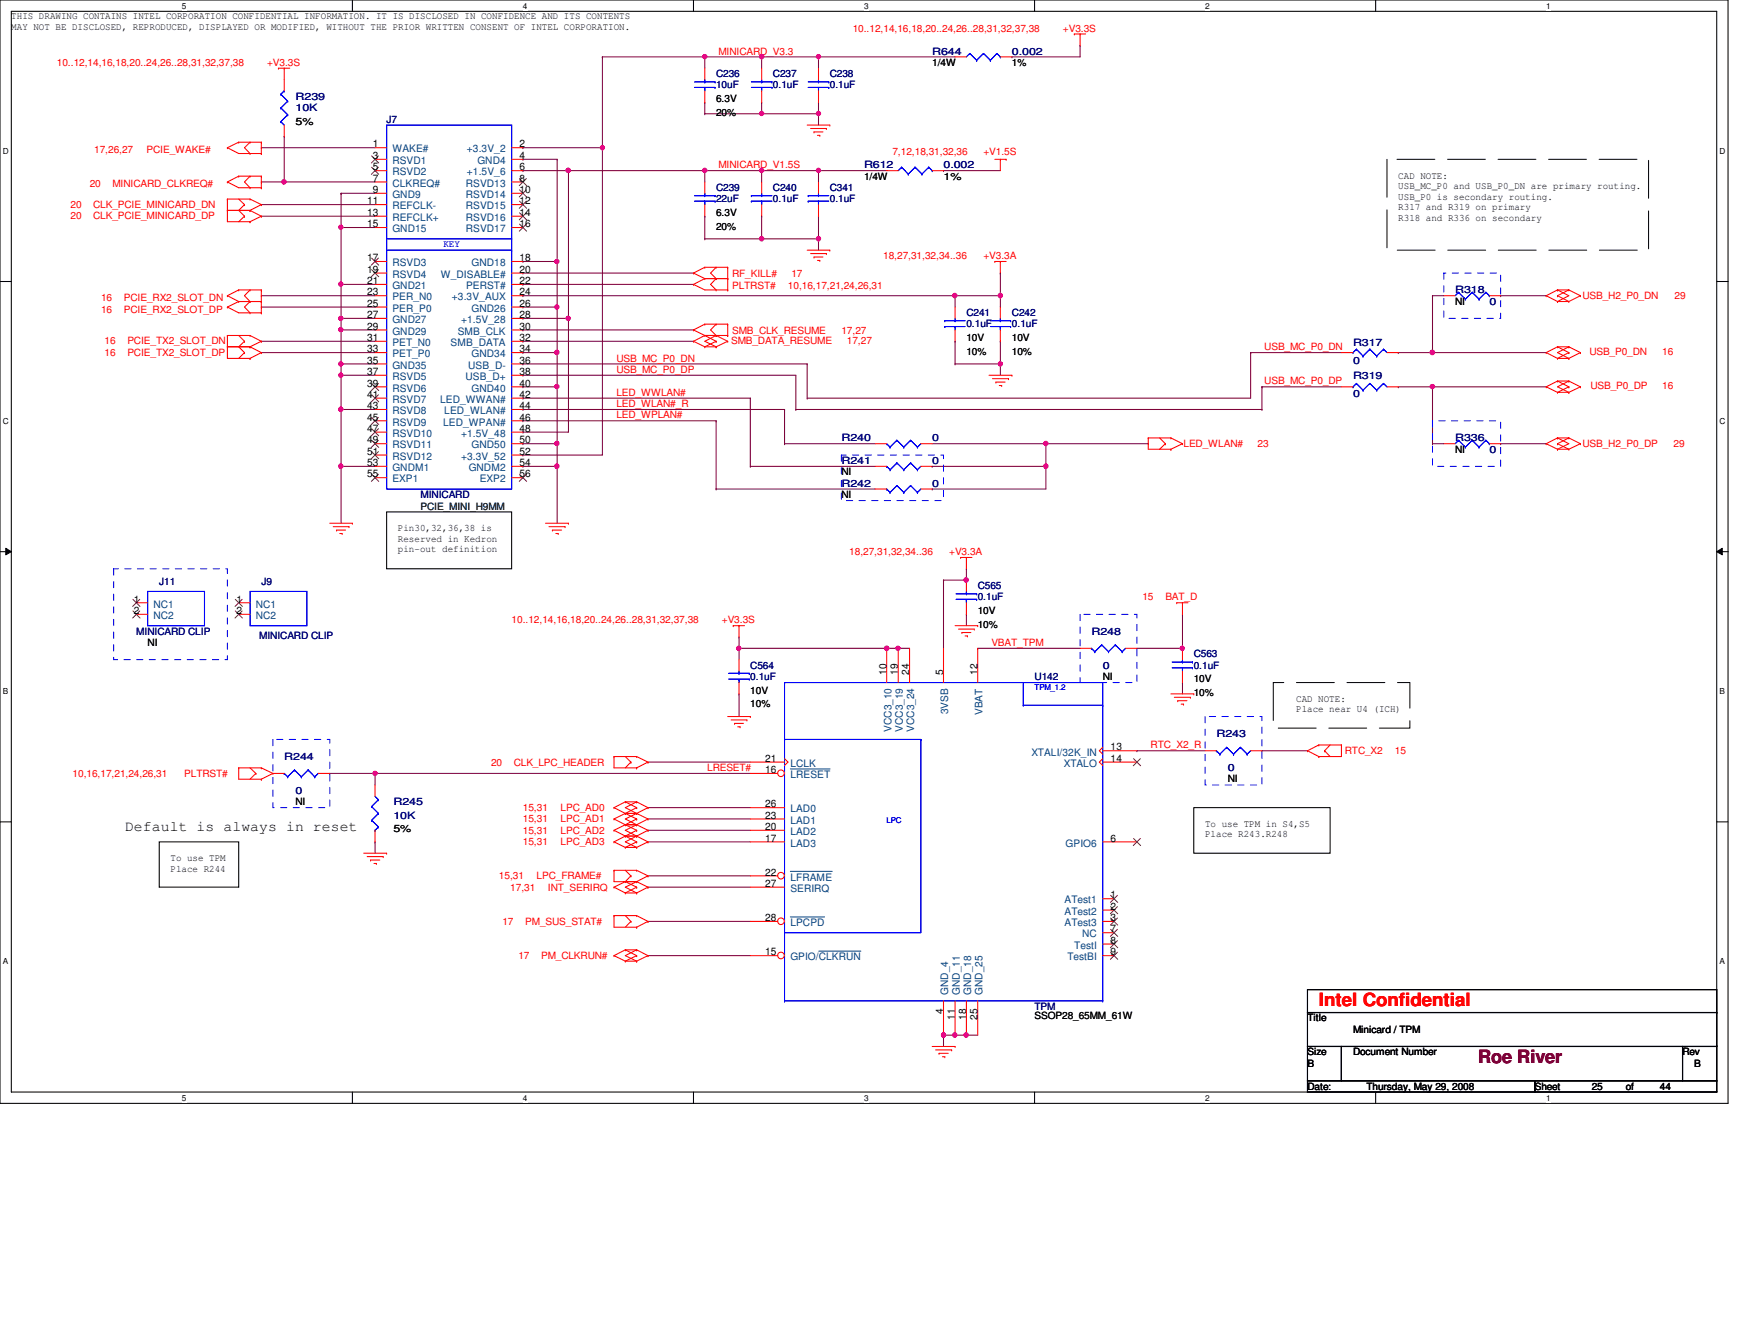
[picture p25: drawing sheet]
<svg xmlns="http://www.w3.org/2000/svg" width="279mm" height="216mm" viewBox="0 0 279 216" stroke-linecap="round" stroke-linejoin="round" font-family="sans-serif">
<defs><g id="words">
<text font-size="2.9" fill="#f00" x="212.1" y="161.8">Intel Confidential</text>
<text font-size="2.9" fill="#7f0000" x="237.7" y="170.9">Roe River</text>
<text font-size="2.4" x="20.1" y="133.6">Default is always in reset</text>
<g font-size="1.7">
<text x="60" y="23.7">1</text>
<text x="83.6" y="23.7">2</text>
<text x="60" y="25.6">3</text>
<text x="60" y="27.4">5</text>
<text x="60" y="29.2">7</text>
<text x="83.6" y="29.2">8</text>
<text x="83.6" y="27.4">6</text>
<text x="83.6" y="25.6">4</text>
<text x="59.1" y="32.9">11</text>
<text x="59.1" y="34.7">13</text>
<text x="60" y="31">9</text>
<text x="83.6" y="34.7">14</text>
<text x="83.6" y="32.9">12</text>
<text x="83.6" y="31">10</text>
<text x="59.1" y="36.5">15</text>
<text x="59.1" y="42">17</text>
<text x="83.6" y="36.5">16</text>
<text x="83.6" y="42">18</text>
<text x="59.1" y="43.9">19</text>
<text x="59.1" y="45.7">21</text>
<text x="59.1" y="47.5">23</text>
<text x="83.6" y="43.9">20</text>
<text x="83.6" y="45.7">22</text>
<text x="83.6" y="47.5">24</text>
<text x="59.1" y="49.3">25</text>
<text x="59.1" y="51.1">27</text>
<text x="59.1" y="53">29</text>
<text x="83.6" y="49.3">26</text>
<text x="83.6" y="51.1">28</text>
<text x="83.6" y="53">30</text>
<text x="59.1" y="54.8">31</text>
<text x="59.1" y="56.6">33</text>
<text x="59.1" y="58.5">35</text>
<text x="83.6" y="54.8">32</text>
<text x="83.6" y="56.6">34</text>
<text x="83.6" y="58.5">36</text>
<text x="59.1" y="60.3">37</text>
<text x="59.1" y="62.1">39</text>
<text x="59.1" y="64">41</text>
<text x="59.1" y="65.8">43</text>
<text x="83.6" y="60.3">38</text>
<text x="83.6" y="62.1">40</text>
<text x="83.6" y="64">42</text>
<text x="83.6" y="65.8">44</text>
<text x="59.1" y="67.6">45</text>
<text x="59.1" y="69.4">47</text>
<text x="59.1" y="71.3">49</text>
<text x="83.6" y="67.6">46</text>
<text x="83.6" y="69.4">48</text>
<text x="83.6" y="71.3">50</text>
<text x="59.1" y="73.1">51</text>
<text x="59.1" y="74.9">53</text>
<text x="59.1" y="76.8">55</text>
<text x="83.6" y="73.1">52</text>
<text x="83.6" y="74.9">54</text>
<text x="83.6" y="76.8">56</text>
<text x="21.5" y="96.9">1</text>
<text x="21.5" y="98.7">2</text>
<text x="38" y="96.9">1</text>
<text x="38" y="98.7">2</text>
<text x="142.6" y="108.5" transform="rotate(-90 142.6 108.5)">10</text>
<text x="144.4" y="108.5" transform="rotate(-90 144.4 108.5)">19</text>
<text x="146.3" y="108.5" transform="rotate(-90 146.3 108.5)">24</text>
<text x="151.7" y="108.5" transform="rotate(-90 151.7 108.5)">5</text>
<text x="157.2" y="108.5" transform="rotate(-90 157.2 108.5)">12</text>
<text x="123.1" y="122.5">21</text>
<text x="123.1" y="124.3">16</text>
<text x="178.6" y="120.6">13</text>
<text x="178.6" y="122.5">14</text>
<text x="123.1" y="131.6">23</text>
<text x="123.1" y="129.8">26</text>
<text x="123.1" y="135.3">17</text>
<text x="123.1" y="133.4">20</text>
<text x="178.6" y="135.3">6</text>
<text x="123.1" y="140.8">22</text>
<text x="123.1" y="142.6">27</text>
<text x="123.1" y="148.1">28</text>
<text x="178.6" y="144.4">1</text>
<text x="178.6" y="146.3">2</text>
<text x="178.6" y="149.9">7</text>
<text x="178.6" y="148.1">3</text>
<text x="123.1" y="153.6">15</text>
<text x="178.6" y="151.7">8</text>
<text x="178.6" y="153.6">9</text>
<text x="151.7" y="163.1" transform="rotate(-90 151.7 163.1)">4</text>
<text x="153.6" y="164" transform="rotate(-90 153.6 164)">11</text>
<text x="155.4" y="164" transform="rotate(-90 155.4 164)">18</text>
<text x="157.2" y="164" transform="rotate(-90 157.2 164)">25</text>
</g>
<g font-size="1.7" fill="#003f7f">
<text x="63.1" y="24.5">WAKE#</text>
<text x="63.1" y="26.4">RSVD1</text>
<text x="63.1" y="28.2">RSVD2</text>
<text x="75.1" y="28.2">+1.5V_6</text>
<text x="75.1" y="24.5">+3.3V_2</text>
<text x="76.8" y="26.4">GND4</text>
<text x="63.1" y="30">CLKREQ#</text>
<text x="63.1" y="31.8">GND9</text>
<text x="63.1" y="33.7">REFCLK-</text>
<text x="63.1" y="35.5">REFCLK+</text>
<text x="74.9" y="35.5">RSVD16</text>
<text x="74.9" y="33.7">RSVD15</text>
<text x="74.9" y="31.8">RSVD14</text>
<text x="74.9" y="30">RSVD13</text>
<text x="63.1" y="37.3">GND15</text>
<text x="74.9" y="37.3">RSVD17</text>
<text x="63.1" y="42.8">RSVD3</text>
<text x="63.1" y="44.7">RSVD4</text>
<text x="63.1" y="46.5">GND21</text>
<text x="70.9" y="44.7">W_DISABLE#</text>
<text x="75" y="46.5">PERST#</text>
<text x="75.9" y="42.8">GND18</text>
<text x="63.1" y="48.3">PER_N0</text>
<text x="63.1" y="50.1">PER_P0</text>
<text x="63.1" y="51.9">GND27</text>
<text x="63.1" y="53.8">GND29</text>
<text x="72.7" y="48.3">+3.3V_AUX</text>
<text x="73.6" y="53.8">SMB_CLK</text>
<text x="74.2" y="51.9">+1.5V_28</text>
<text x="75.9" y="50.1">GND26</text>
<text x="63.1" y="55.6">PET_N0</text>
<text x="63.1" y="57.4">PET_P0</text>
<text x="63.1" y="59.3">GND35</text>
<text x="72.5" y="55.6">SMB_DATA</text>
<text x="75.3" y="59.3">USB_D-</text>
<text x="75.9" y="57.4">GND34</text>
<text x="63.1" y="61.1">RSVD5</text>
<text x="63.1" y="62.9">RSVD6</text>
<text x="63.1" y="64.8">RSVD7</text>
<text x="70.8" y="64.8">LED_WWAN#</text>
<text x="74.9" y="61.1">USB_D+</text>
<text x="75.9" y="62.9">GND40</text>
<text x="63.1" y="66.6">RSVD8</text>
<text x="63.1" y="68.4">RSVD9</text>
<text x="63.1" y="70.2">RSVD10</text>
<text x="71.3" y="68.4">LED_WPAN#</text>
<text x="71.5" y="66.6">LED_WLAN#</text>
<text x="74.2" y="70.2">+1.5V_48</text>
<text x="63.1" y="72.1">RSVD11</text>
<text x="63.1" y="73.9">RSVD12</text>
<text x="63.1" y="75.7">GNDM1</text>
<text x="63.1" y="77.6">EXP1</text>
<text x="74.2" y="73.9">+3.3V_52</text>
<text x="75.4" y="75.7">GNDM2</text>
<text x="75.9" y="72.1">GND50</text>
<text x="77.2" y="77.6">EXP2</text>
<text x="24.7" y="97.7">NC1</text>
<text x="24.7" y="99.5">NC2</text>
<text x="41.1" y="97.7">NC1</text>
<text x="41.1" y="99.5">NC2</text>
<text x="143.4" y="117.7" transform="rotate(-90 143.4 117.7)">VCC3_10</text>
<text x="145.2" y="117.7" transform="rotate(-90 145.2 117.7)">VCC3_19</text>
<text x="147.1" y="117.7" transform="rotate(-90 147.1 117.7)">VCC3_24</text>
<text x="152.5" y="114.9" transform="rotate(-90 152.5 114.9)">3VSB</text>
<text x="158" y="115" transform="rotate(-90 158 115)">VBAT</text>
<text x="127.1" y="123.3">LCLK</text>
<text x="127.1" y="125.1">LRESET</text>
<text x="165.9" y="121.5">XTALI/32K_IN</text>
<text x="171.1" y="123.3">XTALO</text>
<text x="127.1" y="130.6">LAD0</text>
<text x="127.1" y="136.1">LAD3</text>
<text x="127.1" y="134.2">LAD2</text>
<text x="127.1" y="132.4">LAD1</text>
<text x="171.4" y="136.1">GPIO6</text>
<text x="127.1" y="141.6">LFRAME</text>
<text x="127.1" y="143.4">SERIRQ</text>
<text x="127.1" y="148.9">LPCPD</text>
<text x="171.2" y="145.2">ATest1</text>
<text x="171.2" y="147.1">ATest2</text>
<text x="171.2" y="148.9">ATest3</text>
<text x="127.1" y="154.4">GPIO/CLKRUN</text>
<text x="171.7" y="154.4">TestBI</text>
<text x="172.8" y="152.5">TestI</text>
<text x="174.1" y="150.7">NC</text>
<text x="152.5" y="160" transform="rotate(-90 152.5 160)">GND_4</text>
<text x="154.4" y="160" transform="rotate(-90 154.4 160)">GND_11</text>
<text x="156.2" y="160" transform="rotate(-90 156.2 160)">GND_18</text>
<text x="158" y="160" transform="rotate(-90 158 160)">GND_25</text>
</g>
<g font-size="1.6">
<text x="1.8" y="3.1">THIS DRAWING CONTAINS INTEL CORPORATION CONFIDENTIAL INFORMATION. IT IS DISCLOSED IN CONFIDENCE AND ITS CONTENTS</text>
<text x="1.8" y="4.8">MAY NOT BE DISCLOSED, REPRODUCED, DISPLAYED OR MODIFIED, WITHOUT THE PRIOR WRITTEN CONSENT OF INTEL CORPORATION.</text>
<text x="149.9" y="10.6">1/4W</text>
<text x="162.8" y="10.6">1%</text>
<text x="115.2" y="16.4">6.3V</text>
<text x="47.5" y="20.1">5%</text>
<text x="115.2" y="18.6">20%</text>
<text x="139" y="28.9">1/4W</text>
<text x="151.8" y="28.9">1%</text>
<text x="224.9" y="28.7">CAD NOTE:</text>
<text x="115.2" y="34.7">6.3V</text>
<text x="224.9" y="35.5">R318 and R336 on secondary</text>
<text x="224.9" y="30.4">USB_MC_P0 and USB_P0_DN are primary routing.</text>
<text x="224.9" y="32.1">USB_P0 is secondary routing.</text>
<text x="224.9" y="33.8">R317 and R319 on primary</text>
<text x="115.2" y="36.9">20%</text>
<text x="234.1" y="49">NI</text>
<text x="155.4" y="54.8">10V</text>
<text x="155.4" y="57">10%</text>
<text x="162.8" y="54.8">10V</text>
<text x="162.8" y="57">10%</text>
<text x="135.3" y="76.4">NI</text>
<text x="234.1" y="72.8">NI</text>
<text x="135.3" y="80.1">NI</text>
<text x="64" y="87.1">Reserved in Kedron</text>
<text x="64" y="85.4">Pin30,32,36,38 is</text>
<text x="64" y="88.8">pin-out definition</text>
<text x="157.3" y="98.7">10V</text>
<text x="157.3" y="100.9">10%</text>
<text x="23.7" y="103.8">NI</text>
<text x="120.7" y="111.5">10V</text>
<text x="120.7" y="113.7">10%</text>
<text x="177.4" y="109.3">NI</text>
<text x="192" y="109.7">10V</text>
<text x="192" y="111.9">10%</text>
<text x="208.5" y="112.8">CAD NOTE:</text>
<text x="208.5" y="114.5">Place near U4 (ICH)</text>
<text x="197.5" y="125.8">NI</text>
<text x="47.5" y="129.5">NI</text>
<text x="63.3" y="133.8">5%</text>
<text x="193.8" y="134.6">Place R243.R248</text>
<text x="193.8" y="132.9">To use TPM in S4,S5</text>
<text x="27.4" y="140.1">Place R244</text>
<text x="27.4" y="138.4">To use TPM</text>
<text x="166.4" y="163.8">SSOP28_65MM_61W</text>
<text x="210.3" y="164.2">Title</text>
<text x="217.6" y="166">Minicard / TPM</text>
<text x="210.3" y="171.5">B</text>
<text x="210.3" y="169.7">Size</text>
<text x="217.6" y="169.7">Document Number</text>
<text x="270.6" y="169.7">Rev</text>
<text x="272.5" y="171.5">B</text>
<text x="210.3" y="175.2">Date:</text>
<text x="219.8" y="175.2">Thursday, May 29, 2008</text>
<text x="246.9" y="175.2">Sheet</text>
<text x="256" y="175.2">25</text>
<text x="261.5" y="175.2">of</text>
<text x="267" y="175.2">44</text>
</g>
<g font-size="1.6" fill="#f00">
<text x="137.2" y="5.1">10..12,14,16,18,20..24,26..28,31,32,37,38</text>
<text x="171" y="5.1">+V3.3S</text>
<text x="9.1" y="10.6">10..12,14,16,18,20..24,26..28,31,32,37,38</text>
<text x="43" y="10.6">+V3.3S</text>
<text x="115.6" y="8.8">MINICARD_V3.3</text>
<text x="15.2" y="24.6">17,26,27</text>
<text x="23.6" y="24.6">PCIE_WAKE#</text>
<text x="115.6" y="27.1">MINICARD_V1.5S</text>
<text x="143.6" y="24.8">7,12,18,31,32,36</text>
<text x="158.2" y="24.8">+V1.5S</text>
<text x="11.3" y="35.3">20</text>
<text x="11.3" y="33.4">20</text>
<text x="14.4" y="30.1">20</text>
<text x="15" y="35.3">CLK_PCIE_MINICARD_DP</text>
<text x="15" y="33.4">CLK_PCIE_MINICARD_DN</text>
<text x="18.1" y="30.1">MINICARD_CLKREQ#</text>
<text x="142.1" y="41.7">18,27,31,32,34..36</text>
<text x="158.2" y="41.7">+V3.3A</text>
<text x="117.8" y="46.4">PLTRST#</text>
<text x="117.8" y="44.6">RF_KILL#</text>
<text x="126.7" y="46.4">10,16,17,21,24,26,31</text>
<text x="127.3" y="44.6">17</text>
<text x="16.3" y="50.2">16</text>
<text x="16.3" y="48.4">16</text>
<text x="19.9" y="50.2">PCIE_RX2_SLOT_DP</text>
<text x="19.9" y="48.4">PCIE_RX2_SLOT_DN</text>
<text x="117.8" y="53.7">SMB_CLK_RESUME</text>
<text x="135.3" y="53.7">17,27</text>
<text x="254.6" y="48">USB_H2_P0_DN</text>
<text x="269.4" y="48">29</text>
<text x="16.8" y="55.4">16</text>
<text x="16.8" y="57.2">16</text>
<text x="20.5" y="55.4">PCIE_TX2_SLOT_DN</text>
<text x="20.5" y="57.2">PCIE_TX2_SLOT_DP</text>
<text x="99.1" y="58.1">USB_MC_P0_DN</text>
<text x="99.1" y="59.9">USB_MC_P0_DP</text>
<text x="117.6" y="55.4">SMB_DATA_RESUME</text>
<text x="136.2" y="55.4">17,27</text>
<text x="203.4" y="56.3">USB_MC_P0_DN</text>
<text x="255.7" y="57">USB_P0_DN</text>
<text x="267.4" y="57">16</text>
<text x="99.1" y="65.4">LED_WLAN#_R</text>
<text x="99.1" y="63.6">LED_WWLAN#</text>
<text x="203.4" y="61.8">USB_MC_P0_DP</text>
<text x="255.8" y="62.5">USB_P0_DP</text>
<text x="267.4" y="62.5">16</text>
<text x="99.1" y="67.3">LED_WPLAN#</text>
<text x="190.4" y="71.8">LED_WLAN#</text>
<text x="202.3" y="71.8">23</text>
<text x="254.6" y="71.8">USB_H2_P0_DP</text>
<text x="269.2" y="71.8">29</text>
<text x="136.6" y="89.2">18,27,31,32,34..36</text>
<text x="152.7" y="89.2">+V3.3A</text>
<text x="82.3" y="100.2">10..12,14,16,18,20..24,26..28,31,32,37,38</text>
<text x="116.1" y="100.2">+V3.3S</text>
<text x="183.8" y="96.5">15</text>
<text x="187.5" y="96.5">BAT_D</text>
<text x="159.5" y="103.8">VBAT_TPM</text>
<text x="11.7" y="124.9">10,16,17,21,24,26,31</text>
<text x="29.6" y="124.9">PLTRST#</text>
<text x="79" y="123.1">20</text>
<text x="82.6" y="123.1">CLK_LPC_HEADER</text>
<text x="113.7" y="124">LRESET#</text>
<text x="185.1" y="120.3">RTC_X2_R</text>
<text x="216.3" y="121.2">RTC_X2</text>
<text x="224.4" y="121.2">15</text>
<text x="84.1" y="130.3">15,31</text>
<text x="90.2" y="130.3">LPC_AD0</text>
<text x="84.1" y="132.2">15,31</text>
<text x="84.1" y="134">15,31</text>
<text x="84.1" y="135.8">15,31</text>
<text x="90.2" y="132.2">LPC_AD1</text>
<text x="90.2" y="134">LPC_AD2</text>
<text x="90.2" y="135.8">LPC_AD3</text>
<text x="80.3" y="141.4">15,31</text>
<text x="82.1" y="143.2">17,31</text>
<text x="86.3" y="141.4">LPC_FRAME#</text>
<text x="88.1" y="143.2">INT_SERIRQ</text>
<text x="80.8" y="148.6">17</text>
<text x="84.5" y="148.6">PM_SUS_STAT#</text>
<text x="83.4" y="154.1">17</text>
<text x="87" y="154.1">PM_CLKRUN#</text>
</g>
<g font-size="1.6" fill="#00007f">
<text x="149.9" y="8.8">R644</text>
<text x="162.8" y="8.8">0.002</text>
<text x="47.5" y="16">R239</text>
<text x="47.5" y="17.9">10K</text>
<text x="115.2" y="12.4">C236</text>
<text x="115.2" y="14.2">10uF</text>
<text x="124.3" y="12.4">C237</text>
<text x="124.3" y="14.2">0.1uF</text>
<text x="133.5" y="12.4">C238</text>
<text x="133.5" y="14.2">0.1uF</text>
<text x="62.2" y="19.7">J7</text>
<text x="139" y="27.1">R612</text>
<text x="151.8" y="27.1">0.002</text>
<text x="115.2" y="30.7">C239</text>
<text x="115.2" y="32.5">22uF</text>
<text x="124.3" y="30.7">C240</text>
<text x="124.3" y="32.5">0.1uF</text>
<text x="133.5" y="30.7">C341</text>
<text x="133.5" y="32.5">0.1uF</text>
<text x="234.1" y="47.2">R318</text>
<text x="155.4" y="50.8">C241</text>
<text x="155.4" y="52.6">0.1uF</text>
<text x="162.8" y="50.8">C242</text>
<text x="162.8" y="52.6">0.1uF</text>
<text x="239.6" y="49">0</text>
<text x="217.6" y="55.6">R317</text>
<text x="217.6" y="58.5">0</text>
<text x="217.6" y="60.9">R319</text>
<text x="217.6" y="63.8">0</text>
<text x="135.3" y="70.9">R240</text>
<text x="149.9" y="70.9">0</text>
<text x="234.1" y="70.9">R336</text>
<text x="135.3" y="74.6">R241</text>
<text x="149.9" y="74.6">0</text>
<text x="239.6" y="72.8">0</text>
<text x="67.6" y="80.1">MINICARD</text>
<text x="135.3" y="78.2">R242</text>
<text x="149.9" y="78.2">0</text>
<text x="25.6" y="94">J11</text>
<text x="42" y="94">J9</text>
<text x="157.3" y="94.7">C565</text>
<text x="157.3" y="96.5">0.1uF</text>
<text x="21.9" y="102">MINICARD CLIP</text>
<text x="41.7" y="102.7">MINICARD CLIP</text>
<text x="120.7" y="107.5">C564</text>
<text x="175.6" y="102">R248</text>
<text x="177.4" y="107.5">0</text>
<text x="192" y="105.7">C563</text>
<text x="192" y="107.5">0.1uF</text>
<text x="120.7" y="109.3">0.1uF</text>
<text x="166.4" y="109.3">U142</text>
<text x="195.7" y="118.5">R243</text>
<text x="45.7" y="122.1">R244</text>
<text x="197.5" y="124">0</text>
<text x="47.5" y="127.6">0</text>
<text x="63.3" y="129.5">R245</text>
<text x="63.3" y="131.7">10K</text>
<text x="166.4" y="162.3">TPM</text>
</g>
<text font-size="1.6" fill="#00f" x="71.3" y="39.7">KEY</text>
<text font-size="1.6" fill="#003f3f" x="67.6" y="81.9">PCIE_MINI_H9MM</text>
<g font-size="1.3">
<text x="29.3" y="1.4">5</text>
<text x="84.1" y="1.4">4</text>
<text x="139" y="1.4">3</text>
<text x="193.8" y="1.4">2</text>
<text x="248.7" y="1.4">1</text>
<text x=".5" y="24.7">D</text>
<text x="276.6" y="24.7">D</text>
<text x=".5" y="68.2">C</text>
<text x="276.6" y="68.2">C</text>
<text x=".5" y="111.6">B</text>
<text x="276.6" y="111.6">B</text>
<text x=".5" y="155">A</text>
<text x="276.6" y="155">A</text>
<text x="29.3" y="177">5</text>
<text x="84.1" y="177">4</text>
<text x="139" y="177">3</text>
<text x="193.8" y="177">2</text>
<text x="248.7" y="177">1</text>
</g>
<g font-size="1.3" fill="#00f">
<text x="166.4" y="110.9">TPM_1.2</text>
<text x="142.6" y="132.2">LPC</text>
</g>
</g></defs>
<path d="M0 0h278v177.4h-278zM1.8 1.8h274.3v173.8h-274.3z" fill="none" stroke="#000" stroke-width=".17"/>
<g fill="#fff">
<path d="M29.3 .2h.7v1.5h-.7z"/>
<path d="M29.3 175.8h.7v1.4h-.7z"/>
</g>
<path d="M56.7 0v1.8M56.7 175.6v1.8" fill="none" stroke="#000" stroke-width=".17"/>
<g fill="#fff">
<path d="M84.1 .2h.7v1.5h-.7z"/>
<path d="M84.1 175.8h.7v1.4h-.7z"/>
</g>
<path d="M111.5 0v1.8M111.5 175.6v1.8" fill="none" stroke="#000" stroke-width=".17"/>
<g fill="#fff">
<path d="M139 .2h.7v1.5h-.7z"/>
<path d="M139 175.8h.7v1.4h-.7z"/>
</g>
<path d="M166.4 0v1.8M166.4 175.6v1.8" fill="none" stroke="#000" stroke-width=".17"/>
<g fill="#fff">
<path d="M193.8 .2h.8v1.5h-.8z"/>
<path d="M193.8 175.8h.8v1.4h-.8z"/>
</g>
<path d="M221.3 0v1.8M221.3 175.6v1.8" fill="none" stroke="#000" stroke-width=".17"/>
<g fill="#fff">
<path d="M248.7 .2h.7v1.5h-.7z"/>
<path d="M248.7 175.8h.7v1.4h-.7z"/>
<path d="M.5 23.5h.9v1.5h-.9z"/>
<path d="M276.6 23.5h.9v1.5h-.9z"/>
<path d="M.5 67h.9v1.5h-.9z"/>
<path d="M276.6 67h.9v1.5h-.9z"/>
</g>
<path d="M0 45.3h1.8M276.1 45.3h1.9" fill="none" stroke="#000" stroke-width=".17"/>
<g fill="#fff">
<path d="M.5 110.4h.8v1.5h-.8z"/>
<path d="M276.6 110.4h.9v1.5h-.9z"/>
</g>
<path d="M0 88.7h1.8M276.1 88.7h1.9" fill="none" stroke="#000" stroke-width=".17"/>
<path d="M.9 88.1l.9 .6-.9 .5zM276.1 88.7l.9-.6v1.1z" fill="#000"/>
<path d="M.9 88.1l.9 .6-.9 .5zM276.1 88.7l.9-.6v1.1z" fill="none" stroke="#000" stroke-width=".16"/>
<g fill="#fff">
<path d="M.5 153.8h.8v1.5h-.8z"/>
<path d="M276.6 153.8h.8v1.5h-.8z"/>
</g>
<path d="M0 132.1h1.8M276.1 132.1h1.9" fill="none" stroke="#000" stroke-width=".17"/>
<path d="M96.9 9.1h.1M96.9 9.1h16.5M54.9 65.8h.1M54.9 60.3h.1M54.9 65.8h5.4M54.9 60.3v5.5" fill="none" stroke="#7f003f" stroke-width=".17"/>
<circle cx="54.8" cy="60.3" r=".34" fill="#f0f"/>
<circle cx="54.8" cy="60.3" r=".34" fill="none" stroke="#f0f" stroke-width=".17"/>
<path d="M96.9 23.7h.1M96.9 23.7v49.5" fill="none" stroke="#7f003f" stroke-width=".17"/>
<circle cx="96.9" cy="23.7" r=".34" fill="#f0f"/>
<circle cx="96.9" cy="23.7" r=".34" fill="none" stroke="#f0f" stroke-width=".17"/>
<path d="M45.7 29.3h.1M45.7 29.3h14.6" fill="none" stroke="#7f003f" stroke-width=".17"/>
<circle cx="45.7" cy="29.2" r=".35" fill="#f0f"/>
<circle cx="45.7" cy="29.2" r=".35" fill="none" stroke="#f0f" stroke-width=".17"/>
<g fill="none" stroke="#7f003f" stroke-width=".17">
<path d="M42 23.7h.1M42 23.7h18.3M54.9 31.1h.1M54.9 36.6h.1M54.9 31.1h5.4M54.9 31.1v14.6M84.1 25.6h.1M84.1 25.6h5.5M89.6 25.6h.1M89.6 25.6v16.4h-5.5M42 56.7h.1M42 47.5h.1"/>
<path d="M42 49.4h.1M42 54.9h.1M42 56.7h18.3M42 47.5h18.3M42 49.4h18.3M42 54.9h18.3M84.1 42h.1M84.1 43.9h.1M84.1 58.5h.1M84.1 43.9h27.4M84.1 58.5h45.7M84.1 73.2h.1"/>
<path d="M84.1 73.2h12.8"/>
</g>
<circle cx="54.8" cy="36.5" r=".34" fill="#f0f"/>
<circle cx="54.8" cy="36.5" r=".34" fill="none" stroke="#f0f" stroke-width=".17"/>
<path d="M54.9 36.6h.1M54.9 36.6h5.4M54.9 45.7h.1M54.9 51.2h.1M54.9 45.7h5.4M54.9 51.2v1.8M89.6 49.4h.1M89.6 49.4v7.3" fill="none" stroke="#7f003f" stroke-width=".17"/>
<circle cx="89.6" cy="49.4" r=".34" fill="#f0f"/>
<circle cx="89.6" cy="49.4" r=".34" fill="none" stroke="#f0f" stroke-width=".17"/>
<path d="M54.9 53h.1M54.9 53h5.4M89.6 42h.1M89.6 42v7.4M54.9 75h.1M54.9 75h5.4" fill="none" stroke="#7f003f" stroke-width=".17"/>
<circle cx="89.6" cy="42" r=".34" fill="#f0f"/>
<circle cx="89.6" cy="42" r=".34" fill="none" stroke="#f0f" stroke-width=".17"/>
<path d="M54.9 75h.1M54.9 75v9.1" fill="none" stroke="#7f003f" stroke-width=".17"/>
<circle cx="54.8" cy="74.9" r=".35" fill="#f0f"/>
<circle cx="54.8" cy="74.9" r=".35" fill="none" stroke="#f0f" stroke-width=".17"/>
<path d="M89.6 56.7h.1M89.6 56.7v5.5" fill="none" stroke="#7f003f" stroke-width=".17"/>
<circle cx="89.6" cy="56.7" r=".35" fill="#f0f"/>
<circle cx="89.6" cy="56.7" r=".35" fill="none" stroke="#f0f" stroke-width=".17"/>
<path d="M54.9 58.5h.1M54.9 53h.1M54.9 58.5h5.4M54.9 53v5.5M84.1 56.7h.1M84.1 49.4h.1M84.1 56.7h5.5M84.1 49.4h5.5M84.1 62.2h.1M84.1 62.2h5.5" fill="none" stroke="#7f003f" stroke-width=".17"/>
<circle cx="54.8" cy="53" r=".34" fill="#f0f"/>
<circle cx="54.8" cy="53" r=".34" fill="none" stroke="#f0f" stroke-width=".17"/>
<path d="M84.1 23.7h.1M84.1 23.7h12.8M84.1 75h.1M84.1 75h5.5" fill="none" stroke="#7f003f" stroke-width=".17"/>
<circle cx="89.6" cy="74.9" r=".35" fill="#f0f"/>
<circle cx="89.6" cy="74.9" r=".35" fill="none" stroke="#f0f" stroke-width=".17"/>
<path d="M89.6 75h.1M89.6 62.2h.1M89.6 62.2v9.1M89.6 75v9.1" fill="none" stroke="#7f003f" stroke-width=".17"/>
<circle cx="89.6" cy="62.1" r=".34" fill="#f0f"/>
<circle cx="89.6" cy="62.1" r=".34" fill="none" stroke="#f0f" stroke-width=".17"/>
<path d="M84.1 51.2h.1M84.1 51.2h7.3M91.4 51.2h.1M91.4 51.2v18.3h-7.3M84.1 71.3h.1M84.1 69.5h.1M84.1 71.3h5.5" fill="none" stroke="#7f003f" stroke-width=".17"/>
<circle cx="91.4" cy="51.2" r=".34" fill="#f0f"/>
<circle cx="91.4" cy="51.2" r=".34" fill="none" stroke="#f0f" stroke-width=".17"/>
<path d="M42 34.8h.1M42 32.9h.1M42 34.8h18.3M42 32.9h18.3M113.4 27.4h.1M113.4 27.4v1.9M131.7 38.4h.1M131.7 38.4v1.8M84.1 45.7h.1M84.1 45.7h27.4M54.9 65.8h.1M54.9 65.8v9.2" fill="none" stroke="#7f003f" stroke-width=".17"/>
<circle cx="54.8" cy="65.8" r=".35" fill="#f0f"/>
<circle cx="54.8" cy="65.8" r=".35" fill="none" stroke="#f0f" stroke-width=".17"/>
<path d="M89.6 71.3h.1M89.6 71.3v3.7" fill="none" stroke="#7f003f" stroke-width=".17"/>
<circle cx="89.6" cy="71.3" r=".34" fill="#f0f"/>
<circle cx="89.6" cy="71.3" r=".34" fill="none" stroke="#f0f" stroke-width=".17"/>
<path d="M113.4 38.4h.1M113.4 38.4h9.1M84.1 53h.1M84.1 54.9h.1M84.1 53h27.4M84.1 54.9h27.4M84.1 60.3h.1M84.1 60.3h43.9" fill="none" stroke="#7f003f" stroke-width=".17"/>
<circle cx="122.5" cy="38.4" r=".35" fill="#f0f"/>
<circle cx="122.5" cy="38.4" r=".35" fill="none" stroke="#f0f" stroke-width=".17"/>
<path d="M54.9 58.5h.1M54.9 58.5v1.8M54.9 60.3h.1M54.9 60.3h5.4" fill="none" stroke="#7f003f" stroke-width=".17"/>
<circle cx="54.8" cy="58.5" r=".34" fill="#f0f"/>
<circle cx="54.8" cy="58.5" r=".34" fill="none" stroke="#f0f" stroke-width=".17"/>
<path d="M113.4 18.3h.1M113.4 9.1h.1M113.4 18.3h9.1M113.4 9.1h9.1M131.7 16.5h.1M131.7 16.5v1.8" fill="none" stroke="#7f003f" stroke-width=".17"/>
<circle cx="122.5" cy="9.1" r=".34" fill="#f0f"/>
<circle cx="122.5" cy="9.1" r=".34" fill="none" stroke="#f0f" stroke-width=".17"/>
<circle cx="113.4" cy="9.1" r=".34" fill="#f0f"/>
<circle cx="113.4" cy="9.1" r=".34" fill="none" stroke="#f0f" stroke-width=".17"/>
<path d="M122.5 18.3h.1M122.5 18.3h9.2" fill="none" stroke="#7f003f" stroke-width=".17"/>
<circle cx="122.5" cy="18.2" r=".34" fill="#f0f"/>
<circle cx="122.5" cy="18.2" r=".34" fill="none" stroke="#f0f" stroke-width=".17"/>
<path d="M113.4 9.1h.1M113.4 16.5h.1M113.4 9.1v1.9M113.4 16.5v1.8M122.5 9.1h.1M122.5 16.5h.1M122.5 9.1v1.9M122.5 16.5v1.8M131.7 18.3h.1M131.7 18.3v1.8" fill="none" stroke="#7f003f" stroke-width=".17"/>
<circle cx="131.7" cy="18.2" r=".34" fill="#f0f"/>
<circle cx="131.7" cy="18.2" r=".34" fill="none" stroke="#f0f" stroke-width=".17"/>
<path d="M84.1 27.4h.1M84.1 27.4h7.3M91.4 27.4h.1M91.4 27.4v23.8" fill="none" stroke="#7f003f" stroke-width=".17"/>
<circle cx="91.4" cy="27.4" r=".34" fill="#f0f"/>
<circle cx="91.4" cy="27.4" r=".34" fill="none" stroke="#f0f" stroke-width=".17"/>
<path d="M84.1 47.5h.1M84.1 47.5h69.5M84.1 65.8h.1M84.1 65.8h42.1" fill="none" stroke="#7f003f" stroke-width=".17"/>
<circle cx="153.6" cy="47.5" r=".35" fill="#f0f"/>
<circle cx="153.6" cy="47.5" r=".35" fill="none" stroke="#f0f" stroke-width=".17"/>
<path d="M42 29.3h.1M45.7 21.9h.1M45.7 21.9v7.4h-3.7M113.4 27.4h.1M113.4 27.4h9.1M153.6 47.5h.1M153.6 47.5v1.9M160.9 58.5h.1M160.9 58.5v1.8" fill="none" stroke="#7f003f" stroke-width=".17"/>
<circle cx="113.4" cy="27.4" r=".34" fill="#f0f"/>
<circle cx="113.4" cy="27.4" r=".34" fill="none" stroke="#f0f" stroke-width=".17"/>
<path d="M96.9 9.1h.1M96.9 9.1v14.6M153.6 54.9h.1M153.6 58.5h.1M153.6 54.9v3.6M153.6 58.5h7.3" fill="none" stroke="#7f003f" stroke-width=".17"/>
<circle cx="160.9" cy="58.5" r=".34" fill="#f0f"/>
<circle cx="160.9" cy="58.5" r=".34" fill="none" stroke="#f0f" stroke-width=".17"/>
<path d="M122.5 9.1h.1M122.5 9.1h9.2M131.7 9.1h.1M131.7 9.1v1.9" fill="none" stroke="#7f003f" stroke-width=".17"/>
<circle cx="122.5" cy="9.1" r=".34" fill="#f0f"/>
<circle cx="122.5" cy="9.1" r=".34" fill="none" stroke="#f0f" stroke-width=".17"/>
<path d="M122.5 27.4h.1M122.5 27.4v1.9M131.7 27.4h.1M131.7 27.4h10.9M151.8 27.4h.1M151.8 27.4h9.1" fill="none" stroke="#7f003f" stroke-width=".17"/>
<circle cx="131.7" cy="27.4" r=".34" fill="#f0f"/>
<circle cx="131.7" cy="27.4" r=".34" fill="none" stroke="#f0f" stroke-width=".17"/>
<path d="M91.4 27.4h.1M91.4 27.4h22M160.9 54.9h.1M160.9 54.9v3.6" fill="none" stroke="#7f003f" stroke-width=".17"/>
<circle cx="91.4" cy="27.4" r=".34" fill="#f0f"/>
<circle cx="91.4" cy="27.4" r=".34" fill="none" stroke="#f0f" stroke-width=".17"/>
<path d="M122.5 27.4h.1M122.5 27.4h9.2M131.7 27.4h.1M131.7 27.4v1.9" fill="none" stroke="#7f003f" stroke-width=".17"/>
<circle cx="122.5" cy="27.4" r=".34" fill="#f0f"/>
<circle cx="122.5" cy="27.4" r=".34" fill="none" stroke="#f0f" stroke-width=".17"/>
<path d="M122.5 38.4h.1M122.5 38.4h9.2" fill="none" stroke="#7f003f" stroke-width=".17"/>
<circle cx="131.6" cy="38.4" r=".35" fill="#f0f"/>
<circle cx="131.6" cy="38.4" r=".35" fill="none" stroke="#f0f" stroke-width=".17"/>
<path d="M162.8 9.1h.1M173.7 7.3h.1M173.7 7.3v1.8h-10.9M54.9 51.2h.1M54.9 51.2h5.4M84.1 67.6h.1M84.1 64h.1M84.1 67.6h31.1M84.1 64h36.6" fill="none" stroke="#7f003f" stroke-width=".17"/>
<circle cx="54.8" cy="51.2" r=".34" fill="#f0f"/>
<circle cx="54.8" cy="51.2" r=".34" fill="none" stroke="#f0f" stroke-width=".17"/>
<path d="M54.9 45.7h.1M54.9 45.7v5.5" fill="none" stroke="#7f003f" stroke-width=".17"/>
<circle cx="54.8" cy="45.7" r=".34" fill="#f0f"/>
<circle cx="54.8" cy="45.7" r=".34" fill="none" stroke="#f0f" stroke-width=".17"/>
<path d="M153.6 47.5h.1M160.9 43.9h.1M160.9 43.9v3.6h-7.3" fill="none" stroke="#7f003f" stroke-width=".17"/>
<circle cx="160.9" cy="47.5" r=".35" fill="#f0f"/>
<circle cx="160.9" cy="47.5" r=".35" fill="none" stroke="#f0f" stroke-width=".17"/>
<g fill="none" stroke="#7f003f" stroke-width=".17">
<path d="M113.4 34.8h.1M113.4 34.8v3.6M122.5 34.8h.1M122.5 34.8v3.6M131.7 34.8h.1M131.7 34.8v3.6M160.9 47.5h.1M160.9 47.5v1.9M115.2 78.6h.1M115.2 67.6h.1M115.2 78.6h25.6M115.2 67.6v11"/>
<path d="M120.7 64h.1M120.7 75h.1M120.7 64v11M120.7 75h20.1M126.2 65.8h.1M126.2 71.3h.1M126.2 65.8v5.5M126.2 71.3h14.6M149.9 71.3h18.3M168.2 71.3h.1"/>
</g>
<circle cx="168.2" cy="71.3" r=".34" fill="#f0f"/>
<circle cx="168.2" cy="71.3" r=".34" fill="none" stroke="#f0f" stroke-width=".17"/>
<path d="M149.9 75h.1M149.9 78.6h.1M149.9 75h18.3M168.2 71.3h.1M168.2 75h.1M168.2 71.3v7.3h-18.3M168.2 71.3h16.5M184.7 71.3h.1" fill="none" stroke="#7f003f" stroke-width=".17"/>
<circle cx="168.2" cy="74.9" r=".35" fill="#f0f"/>
<circle cx="168.2" cy="74.9" r=".35" fill="none" stroke="#f0f" stroke-width=".17"/>
<path d="M201.2 56.7h.1M201.2 56.7h14.6M241.4 47.5h.1M241.4 47.5h7.3M203 62.2h.1M203 62.2h12.8M230.4 62.2h.1M230.4 62.2v9.1" fill="none" stroke="#7f003f" stroke-width=".17"/>
<circle cx="230.4" cy="62.1" r=".36" fill="#f0f"/>
<circle cx="230.4" cy="62.1" r=".36" fill="none" stroke="#f0f" stroke-width=".17"/>
<path d="M230.4 47.5h.1M230.4 56.7h.1M230.4 47.5h1.8M230.4 56.7h18.3M230.4 62.2h.1M230.4 71.3h.1M230.4 62.2h18.3M230.4 71.3h1.8M241.4 71.3h.1M241.4 71.3h7.3" fill="none" stroke="#7f003f" stroke-width=".17"/>
<circle cx="230.4" cy="56.7" r=".37" fill="#f0f"/>
<circle cx="230.4" cy="56.7" r=".37" fill="none" stroke="#f0f" stroke-width=".17"/>
<g fill="none" stroke="#7f003f" stroke-width=".17">
<path d="M129.8 58.5h.1M129.8 58.5v5.5M201.2 56.7h.1M201.2 56.7v7.3h-71.4M230.4 47.5h.1M230.4 47.5v9.2M128 65.8h.1M128 60.3v5.5M128 65.8h75M129.8 64h.1M203 65.8h.1M203 62.2h.1"/>
<path d="M203 62.2v3.6M224.9 62.2h.1M224.9 62.2h5.5M118.9 104.2h.1M118.9 111.5h.1M118.9 104.2v1.8M118.9 111.5v3.7M118.9 104.2h23.7M104.2 129.8h.1M104.2 131.7h.1M104.2 133.5h.1M104.2 135.3h.1"/>
<path d="M104.2 122.5h.1M104.2 129.8h16.5M104.2 131.7h16.5M104.2 133.5h16.5M104.2 135.3h16.5M104.2 122.5h16.5M104.2 140.8h.1M104.2 153.6h.1M104.2 142.6h.1M104.2 148.1h.1M104.2 140.8h16.5M104.2 153.6h16.5"/>
<path d="M104.2 142.6h16.5M104.2 148.1h16.5"/>
</g>
<circle cx="142.6" cy="104.2" r=".34" fill="#f0f"/>
<circle cx="142.6" cy="104.2" r=".34" fill="none" stroke="#f0f" stroke-width=".17"/>
<circle cx="118.8" cy="104.2" r=".34" fill="#f0f"/>
<circle cx="118.8" cy="104.2" r=".34" fill="none" stroke="#f0f" stroke-width=".17"/>
<path d="M118.9 102.4h.1M118.9 102.4v1.8M144.5 104.2h.1M144.5 104.2h1.8" fill="none" stroke="#7f003f" stroke-width=".17"/>
<circle cx="144.4" cy="104.2" r=".34" fill="#f0f"/>
<circle cx="144.4" cy="104.2" r=".34" fill="none" stroke="#f0f" stroke-width=".17"/>
<path d="M155.4 91.4h.1M155.4 91.4v1.9" fill="none" stroke="#7f003f" stroke-width=".17"/>
<circle cx="155.4" cy="93.2" r=".35" fill="#f0f"/>
<circle cx="155.4" cy="93.2" r=".35" fill="none" stroke="#f0f" stroke-width=".17"/>
<path d="M151.8 93.3h.1M151.8 93.3v10.9M151.8 93.3h3.6M155.4 98.8h.1M155.4 98.8v1.8M142.6 104.2h.1M142.6 104.2h1.9M157.3 104.2h.1M157.3 104.2h16.4" fill="none" stroke="#7f003f" stroke-width=".17"/>
<circle cx="142.6" cy="104.2" r=".34" fill="#f0f"/>
<circle cx="142.6" cy="104.2" r=".34" fill="none" stroke="#f0f" stroke-width=".17"/>
<path d="M182.9 120.7h.1M182.9 120.7h10.9M203 120.7h.1M203 120.7h7.3M155.4 166.4h.1M155.4 166.4h1.9" fill="none" stroke="#7f003f" stroke-width=".17"/>
<circle cx="155.4" cy="166.4" r=".35" fill="#f0f"/>
<circle cx="155.4" cy="166.4" r=".35" fill="none" stroke="#f0f" stroke-width=".17"/>
<path d="M151.8 166.4h.1M151.8 166.4v1.8M153.6 166.4h.1M153.6 166.4h1.8" fill="none" stroke="#7f003f" stroke-width=".17"/>
<circle cx="153.6" cy="166.4" r=".35" fill="#f0f"/>
<circle cx="153.6" cy="166.4" r=".35" fill="none" stroke="#f0f" stroke-width=".17"/>
<path d="M151.8 166.4h.1M151.8 166.4h1.8" fill="none" stroke="#7f003f" stroke-width=".17"/>
<circle cx="151.7" cy="166.4" r=".35" fill="#f0f"/>
<circle cx="151.7" cy="166.4" r=".35" fill="none" stroke="#f0f" stroke-width=".17"/>
<path d="M60.3 135.3h.1M60.3 124.3h.1M60.3 135.3v1.9M60.3 124.3h60.4" fill="none" stroke="#7f003f" stroke-width=".17"/>
<circle cx="60.3" cy="124.3" r=".34" fill="#f0f"/>
<circle cx="60.3" cy="124.3" r=".34" fill="none" stroke="#f0f" stroke-width=".17"/>
<path d="M224.9 56.7h.1M224.9 56.7h5.5M190.2 98.8h.1M190.2 98.8v5.4M60.3 124.3h.1M60.3 124.3v1.9" fill="none" stroke="#7f003f" stroke-width=".17"/>
<circle cx="190.2" cy="104.2" r=".34" fill="#f0f"/>
<circle cx="190.2" cy="104.2" r=".34" fill="none" stroke="#f0f" stroke-width=".17"/>
<path d="M131.7 9.1h.1M131.7 9.1h21.9M182.9 104.2h.1M182.9 104.2h7.3M190.2 109.7h.1M190.2 109.7v1.8M53 124.3h.1M53 124.3h7.3" fill="none" stroke="#7f003f" stroke-width=".17"/>
<circle cx="131.7" cy="9.1" r=".34" fill="#f0f"/>
<circle cx="131.7" cy="9.1" r=".34" fill="none" stroke="#f0f" stroke-width=".17"/>
<g fill="none" stroke="#f00" stroke-width=".17">
<path d="M44.8 11h.1M44.8 11h1.8M45.7 11h.1M45.7 11v1.8M122.5 11v1.8M122.5 14.6v1.9M131.7 11v1.8M131.7 14.6v1.9M153.6 9.1h1.8M160.9 9.1h1.9M172.8 5.5h.1M172.8 5.5h1.8"/>
<path d="M173.7 5.5h.1M173.7 5.5v1.8M36.6 23.7h.1M36.6 29.3h.1M36.6 33.8h.1M36.6 32h.1M36.6 32v3.6h3.6M36.6 23.7l1.8 1h3.6M36.6 29.3l1.8 .9h3.6M36.6 33.8h3.6M36.6 32h3.6M38.4 22.9h.1"/>
<path d="M38.4 28.3h.1M38.4 22.9l-1.8 .8M38.4 22.9h3.6M38.4 28.3l-1.8 1M38.4 28.3h3.6M38.4 32l.9 .9M39.3 34.8h.1M39.3 32.9h.1M39.3 32.9l-.9 .9 .9 1M39.3 34.8l-.9 .8M40.2 24.7h.1M40.2 22.9h.1"/>
<path d="M40.2 30.2h.1M40.2 28.3h.1M40.2 35.6h.1M40.2 33.8h.1M40.2 32h.1M40.2 22.9l-.9 .8 .9 1M40.2 28.3l-.9 1 .9 .9M40.2 33.8l1.8 1M40.2 32l1.8 .9M42 24.7h.1M42 22.9h.1M42 30.2h.1"/>
<path d="M42 28.3h.1M42 34.8h.1M42 32.9h.1M42 22.9v1.8M42 28.3v1.9M42 34.8l-1.8 .8M42 32.9l-1.8 .9M60.3 25.6h1.9M60.3 36.6h1.9M60.3 34.8h1.9M60.3 32.9h1.9M60.3 31.1h1.9"/>
<path d="M60.3 29.3h1.9M60.3 27.4h1.9M60.3 23.7h1.9M82.3 25.6h1.8M82.3 36.6h1.8M82.3 34.8h1.8M82.3 32.9h1.8M82.3 31.1h1.8M82.3 29.3h1.8M82.3 27.4h1.8M82.3 23.7h1.8M113.4 29.3v1.8"/>
<path d="M113.4 32.9v1.9M129.8 20.1h3.7M130.4 20.7h2.5M130.9 21.2h.1M130.9 21.2h1.5M131.5 21.8h.4M131.9 21.8h.1M132.9 20.7h.1M133.5 20.1h.1M160 25.6h1.8M160.9 25.6h.1M160.9 25.6v1.8"/>
<path d="M161.8 25.6h.1M36.6 53.9h.1M36.6 49.4h.1M36.6 55.8h.1M36.6 47.5h.1M36.6 55.8h3.6M36.6 53.9h3.6M36.6 53.9v3.7h3.6M36.6 49.4l1.8 .9h3.6M36.6 47.5l1.8 1M38.4 48.5h.1M38.4 46.6h.1"/>
<path d="M38.4 53.9l.9 1M38.4 48.5l-1.8 .9M38.4 48.5h3.6M38.4 46.6h3.6M38.4 46.6l-1.8 .9M39.3 54.9h.1M39.3 56.7h.1M39.3 54.9l-.9 .9 .9 .9M39.3 56.7l-.9 .9M40.2 55.8h.1M40.2 53.9h.1M40.2 50.3h.1"/>
<path d="M40.2 48.5h.1M40.2 57.6h.1M40.2 46.6h.1M40.2 53.9l1.8 1M40.2 48.5l-.9 .9 .9 .9M40.2 55.8l1.8 .9M40.2 46.6l-.9 .9 .9 1M42 54.9h.1M42 50.3h.1M42 48.5h.1M42 56.7h.1M42 46.6h.1"/>
<path d="M42 54.9l-1.8 .9M42 46.6v3.7M42 56.7l-1.8 .9M60.3 42h1.9M60.3 43.9h1.9M60.3 45.7h1.9M60.3 47.5h1.9M60.3 49.4h1.9M60.3 51.2h1.9M60.3 53h1.9M60.3 54.9h1.9M60.3 56.7h1.9"/>
<path d="M60.3 58.5h1.9M82.3 42h1.8M82.3 43.9h1.8M82.3 45.7h1.8M82.3 47.5h1.8M82.3 49.4h1.8M82.3 51.2h1.8M82.3 53h1.8M82.3 54.9h1.8M82.3 56.7h1.8M82.3 58.5h1.8M111.5 45.7h.1"/>
<path d="M111.5 54.9h.1M111.5 43.9h.1M111.5 53h.1M111.5 45.7l1.9 .9h3.7M111.5 54.9l1.9 .9M111.5 43.9l1.9 .9M111.5 53l1.9 .9M113.4 44.8h.1M113.4 55.8h.1M113.4 53.9h.1M113.4 43h.1M113.4 52.1h.1"/>
<path d="M113.4 55.8h1.8M113.4 53.9h3.7M113.4 44.8l-1.9 .9M113.4 44.8h3.7M113.4 53.9l-1.9 1M113.4 53.9l1.8 1M113.4 43l-1.9 .9M113.4 43h3.7M113.4 52.1l-1.9 .9M113.4 52.1h3.7M115.2 46.6h.1M115.2 44.8h.1"/>
<path d="M115.2 53.9h.1M115.2 55.8h.1M115.2 54.9h.1M115.2 43h.1M115.2 52.1h.1M115.2 44.8l-.9 .9 .9 .9M115.2 53.9l1.9 1M115.2 53.9l-1.8 1 1.8 .9M115.2 54.9l-1.8 .9M115.2 43l-.9 .9 .9 .9M115.2 52.1l-.9 .9 .9 .9M117.1 46.6h.1"/>
<path d="M117.1 44.8h.1M117.1 54.9h.1M117.1 43h.1M117.1 53.9h.1M117.1 52.1h.1M117.1 43v3.6M117.1 52.1v1.8M117.1 54.9l-1.9 .9M129.8 40.2h3.7M130.4 40.8h2.5M130.9 41.3h.1M130.9 41.3h1.5"/>
<path d="M131.5 41.9h.4M131.9 41.9h.1M132.9 40.8h.1M133.5 40.2h.1M160 42h.1M160 42h1.8M160.9 42h.1M160.9 42v1.9M160.9 49.4v1.8M160.9 53v1.9M215.8 56.7h1.8M223.1 56.7h1.8"/>
<path d="M232.2 47.5h1.9M239.6 47.5h1.8M248.7 47.5h.1M248.7 56.7h.1M248.7 47.5l1.8 1M248.7 56.7l1.8 .9M250.5 48.5h.1M250.5 46.6h.1M250.5 47.5h.1M250.5 55.8h.1M250.5 57.6h.1M250.5 55.8h1.8"/>
<path d="M250.5 48.5h1.8M250.5 46.6h1.8M250.5 57.6h1.8M250.5 46.6l-1.8 .9M250.5 46.6l1.8 .9-1.8 1M250.5 47.5l1.8 1M250.5 55.8l-1.8 .9M250.5 55.8l1.8 .9M252.3 46.6h.1M252.3 48.5h.1M252.3 57.6h.1M252.3 55.8h.1"/>
<path d="M252.3 56.7h.1M252.3 46.6l1.9 .9M252.3 46.6l-1.8 .9M252.3 55.8l1.9 .9M252.3 55.8l-1.8 .9 1.8 .9M252.3 56.7l-1.8 .9M254.2 47.5h.1M254.2 56.7h.1M254.2 47.5l-1.9 1M254.2 56.7l-1.9 .9M60.3 60.3h1.9M60.3 62.2h1.9"/>
<path d="M60.3 64h1.9M60.3 65.8h1.9M60.3 67.6h1.9M60.3 69.5h1.9M60.3 71.3h1.9M60.3 73.2h1.9M60.3 75h1.9M60.3 76.8h1.9M82.3 60.3h1.8M82.3 62.2h1.8M82.3 64h1.8M82.3 65.8h1.8"/>
<path d="M82.3 67.6h1.8M82.3 69.5h1.8M82.3 71.3h1.8M82.3 73.2h1.8M82.3 75h1.8M82.3 76.8h1.8M159.1 60.3h3.7M159.6 60.9h2.6M160.2 61.4h.1M160.2 61.4h1.5M160.7 62h.4M161.1 62h.1"/>
<path d="M162.2 60.9h.1M162.8 60.3h.1M184.7 70.4h.1M184.7 70.4v1.8h3.6M184.7 70.4h3.6M186.5 70.4l1 .9M187.5 71.3h.1M187.5 71.3l-1 .9M188.3 72.2h.1M188.3 70.4h.1M188.3 70.4l1.9 .9M190.2 71.3h.1"/>
<path d="M190.2 71.3l-1.9 .9M215.8 62.2h1.8M223.1 62.2h1.8M248.7 71.3h.1M248.7 62.2h.1M248.7 71.3l1.8 .9M248.7 62.2l1.8 .9M250.5 72.2h.1M250.5 70.4h.1M250.5 71.3h.1M250.5 61.3h.1M250.5 63.1h.1"/>
<path d="M250.5 72.2h1.8M250.5 70.4h1.8M250.5 70.4l-1.8 .9M250.5 70.4l1.8 .9-1.8 .9M250.5 71.3l1.8 .9M250.5 61.3h1.8M250.5 61.3l-1.8 .9M250.5 63.1h1.8M250.5 61.3l1.8 .9M252.3 70.4h.1M252.3 72.2h.1M252.3 63.1h.1"/>
<path d="M252.3 61.3h.1M252.3 62.2h.1M252.3 70.4l1.9 .9M252.3 70.4l-1.8 .9M252.3 61.3l1.9 .9M252.3 61.3l-1.8 .9 1.8 .9M252.3 62.2l-1.8 .9M254.2 71.3h.1M254.2 62.2h.1M254.2 71.3l-1.9 .9M254.2 62.2l-1.9 .9M53 84.1h3.7"/>
<path d="M53.6 84.7h2.5M54.1 85.2h.1M54.1 85.2h1.5M54.7 85.8h.3M55 85.8h.1M56.1 84.7h.1M56.7 84.1h.1M87.8 84.1h3.6M88.3 84.7h2.6M88.9 85.2h.1M88.9 85.2h1.4M89.4 85.8h.4"/>
<path d="M89.8 85.8h.1M90.9 84.7h.1M91.4 84.1h.1M154.5 89.6h.1M154.5 89.6h1.8M155.4 89.6h.1M155.4 89.6v1.8M189.3 96.9h.1M189.3 96.9h1.8M190.2 96.9h.1M190.2 96.9v1.9M117.1 115.2h3.6"/>
<path d="M117.6 115.7h2.5M117.9 100.6h.1M117.9 100.6h1.9M118.2 116.3h.1M118.2 116.3h1.4M118.7 116.8h.3M118.9 100.6h.1M118.9 100.6v1.8M118.9 106v1.9M118.9 109.7v1.8M119 116.8h.1M120.1 115.7h.1"/>
<path d="M120.7 115.2h.1M144.5 104.2v5.5M146.3 104.2v5.5M151.8 104.2v5.5M153.6 100.6h3.7M154.2 101.1h2.5M154.7 101.7h.1M154.7 101.7h1.5M155.2 102.2h.4M155.6 102.2h.1M156.7 101.1h.1M157.3 100.6h.1"/>
<path d="M157.3 104.2v5.5M173.7 104.2h1.9M181.1 104.2h1.8M188.3 111.5h3.7M188.9 112.1h2.6M189.4 112.6h.1M189.4 112.6h1.5M190 113.2h.4M190.4 113.2h.1M191.5 112.1h.1M192 111.5h.1M212.1 119.8h.1"/>
<path d="M212.1 119.8h3.7M212.1 119.8l-1.8 .9M214 119.8l-.9 .9M215.8 119.8h.1M215.8 119.8v1.8h-3.7M38.4 123.4h.1M38.4 123.4h3.6M38.4 123.4v1.9h3.6M40.2 123.4l.9 .9M41.1 124.3h.1M41.1 124.3l-.9 1M42 125.3h.1"/>
<path d="M42 123.4h.1M42 123.4l1.9 .9M43.9 124.3h.1M43.9 124.3l-1.9 1M58.5 137.2h3.7M59.1 137.7h2.5M59.6 138.3h.1M59.6 138.3h1.5M60.2 138.8h.3M60.3 126.2v1.8M60.3 133.5v1.8M60.5 138.8h.1"/>
<path d="M61.6 137.7h.1M62.2 137.2h.1M98.8 129.8h.1M98.8 131.7h.1M98.8 133.5h.1M98.8 135.3h.1M98.8 121.6h.1M98.8 139.9h.1M98.8 129.8l1.8 1M98.8 131.7l1.8 .9M98.8 133.5l3.6 1.8M98.8 135.3l1.8 .9"/>
<path d="M98.8 121.6v1.8h3.6M98.8 121.6h3.6M98.8 139.9v1.8h3.6M98.8 139.9h3.6M100.6 130.8h.1M100.6 128.9h.1M100.6 132.6h.1M100.6 134.4h.1M100.6 136.2h.1M100.6 130.8h1.8M100.6 128.9h1.8M100.6 128.9l-1.8 .9"/>
<path d="M100.6 128.9l1.8 .9M100.6 132.6h1.8M100.6 130.8l-1.8 .9M100.6 130.8l1.8 .9M100.6 134.4h1.8M100.6 132.6l-1.8 .9M100.6 132.6l1.8 .9M100.6 136.2h1.8M100.6 121.6l.9 .9M100.6 139.9l.9 .9M101.5 122.5h.1M101.5 122.5l-.9 .9"/>
<path d="M102.4 128.9h.1M102.4 130.8h.1M102.4 129.8h.1M102.4 132.6h.1M102.4 131.7h.1M102.4 134.4h.1M102.4 133.5h.1M102.4 136.2h.1M102.4 135.3h.1M102.4 123.4h.1M102.4 121.6h.1M102.4 139.9h.1"/>
<path d="M102.4 131.7l-1.8 .9M102.4 128.9l1.8 .9M102.4 128.9l-1.8 .9 1.8 1M102.4 129.8l-1.8 1M102.4 130.8l1.8 .9M102.4 130.8l-1.8 .9 1.8 .9M102.4 132.6l1.8 .9M102.4 132.6l-1.8 .9 3.6 1.8M102.4 133.5l-3.6 1.8M102.4 135.3l-1.8 .9M102.4 121.6l1.8 .9M102.4 139.9l1.8 .9"/>
<path d="M104.2 129.8h.1M104.2 131.7h.1M104.2 133.5h.1M104.2 135.3h.1M104.2 122.5h.1M104.2 131.7l-1.8 .9M104.2 129.8l-1.8 1M104.2 133.5l-3.6 1.8 1.8 .9M104.2 135.3l-1.8 .9M104.2 122.5l-1.8 .9M177.4 135.3h5.5M210.3 120.7h.1"/>
<path d="M210.3 120.7l1.8 .9M212.1 121.6h.1M213.1 120.7h.1M213.1 120.7l.9 .9M98.8 153.6h.1M98.8 142.6h.1M98.8 147.2h.1M98.8 147.2v1.9h3.6M98.8 153.6l1.8 .9M98.8 142.6l1.8 1M98.8 147.2h3.6M100.6 154.5h.1"/>
<path d="M100.6 152.7h.1M100.6 143.6h.1M100.6 141.7h.1M100.6 154.5h1.8M100.6 152.7h1.8M100.6 152.7l-1.8 .9M100.6 152.7l1.8 .9M100.6 143.6h1.8M100.6 141.7l-1.8 .9M100.6 141.7l1.8 .9M100.6 147.2l.9 .9M101.5 140.8h.1"/>
<path d="M101.5 148.1h.1M101.5 140.8l-.9 .9M101.5 148.1l-.9 1M102.4 141.7h.1M102.4 152.7h.1M102.4 154.5h.1M102.4 153.6h.1M102.4 143.6h.1M102.4 142.6h.1M102.4 149.1h.1M102.4 147.2h.1M102.4 152.7l1.8 .9"/>
<path d="M102.4 152.7l-1.8 .9 1.8 .9M102.4 153.6l-1.8 .9M102.4 141.7l1.8 .9M102.4 141.7l-1.8 .9 1.8 1M102.4 142.6l-1.8 1M102.4 147.2l1.8 .9M104.2 140.8h.1M104.2 153.6h.1M104.2 142.6h.1M104.2 148.1h.1M104.2 140.8l-1.8 .9M104.2 153.6l-1.8 .9"/>
<path d="M104.2 142.6l-1.8 1M104.2 148.1l-1.8 1M177.4 151.8h1.8M149.9 168.2h3.7M150.5 168.8h2.6M151 169.3h.1M151 169.3h1.5M151.6 169.9h.4M151.8 160.9v5.5M152 169.9h.1M153.1 168.8h.1M153.6 168.2h.1"/>
<path d="M153.6 160.9v5.5M155.4 160.9v5.5M157.3 160.9v5.5"/>
</g>
<path d="M62.2 82.3h20.1v9.1h-20.1zM25.6 135.3h12.8v7.3h-12.8zM192 129.8h22v7.4h-22zM210.3 159.1h65.8v3.7h-65.8zM210.3 162.8h65.8v5.4h-65.8zM210.3 168.2h5.5v5.5h-5.5zM210.3 173.7h36.6v1.9h-36.6zM215.8 168.2h54.8v5.5h-54.8zM246.9 173.7h29.2v1.9h-29.2zM270.6 168.2h5.5v5.5h-5.5z" fill="none" stroke="#000" stroke-width=".17"/>
<path d="M232.2 43.9h9.2v7.3h-9.2zM135.3 73.2h16.5v7.3h-16.5zM230.4 67.6h11v7.4h-11zM18.3 91.4h18.3v14.6h-18.3zM173.7 98.8h9.2v10.9h-9.2zM43.9 118.9h9.1v10.9h-9.1zM193.8 115.2h9.2v11h-9.2z" fill="none" stroke="#00f" stroke-width=".16" stroke-dasharray="1 1 1 1 1 1 1 1"/>
<path d="M223.1 25.6h42.1v14.6h-42.1zM204.8 109.7h22v7.4h-22z" fill="none" stroke="#000" stroke-width=".16" stroke-dasharray="6.1 2"/>
<g fill="none" stroke="#00f" stroke-width=".17">
<path d="M120.9 14.1h3.3M120.9 13.2h3.3M122.5 13.2h.1M122.5 14.1h.1M122.5 12.8v.4M122.5 14.1v.5M124.2 14.1h.1M124.2 13.2h.1M130 14.1h3.3M130 13.2h3.3M131.7 13.2h.1M131.7 14.1h.1"/>
<path d="M131.7 12.8v.4M131.7 14.1v.5M133.3 14.1h.1M133.3 13.2h.1M156 8.6h.1M156 8.6l-.6 .5M156 8.6l1.1 1.1M157.1 9.7h.1M158.2 8.6h.1M158.2 8.6l-1.1 1.1M158.2 8.6l1.1 1.1M159.3 9.7h.1"/>
<path d="M160.4 8.6h.1M160.4 8.6l-1.1 1.1M160.4 8.6l.5 .5M160.9 9.1h.1M62.2 20.1h20.1v58.5h-20.1zM62.2 38.4h20.1M82.3 38.4h.1M111.7 32.3h3.3M111.7 31.5h3.3M113.4 31.5h.1M113.4 32.3h.1M113.4 31.1v.4"/>
<path d="M113.4 32.3v.6M115 32.3h.1M115 31.5h.1M62.2 40.2h20.1M82.3 40.2h.1M159.3 52.5h3.3M159.3 51.6h3.3M160.9 51.6h.1M160.9 52.5h.1M160.9 51.2v.4M160.9 52.5v.5M162.6 52.5h.1"/>
<path d="M162.6 51.6h.1M217.6 56.7h.1M218.2 56.1h.1M218.2 56.1l1 1.1M218.2 56.1l-.6 .6M219.2 57.2h.1M220.3 56.1h.1M220.3 56.1l1.1 1.1M220.3 56.1l-1.1 1.1M221.4 57.2h.1M222.5 56.1h.1M222.5 56.1l.6 .6"/>
<path d="M222.5 56.1l-1.1 1.1M234.6 47h.1M234.6 47l-.5 .5M234.6 47l1.1 1.1M235.7 48.1h.1M236.8 47h.1M236.8 47l-1.1 1.1M236.8 47l1.1 1.1M237.9 48.1h.1M239 47h.1M239 47l-1.1 1.1M239 47l.6 .5"/>
<path d="M239.6 47.5h.1M217.6 62.2h.1M218.2 61.6h.1M218.2 61.6l1 1.1M218.2 61.6l-.6 .6M219.2 62.7h.1M220.3 61.6h.1M220.3 61.6l1.1 1.1M220.3 61.6l-1.1 1.1M221.4 62.7h.1M222.5 61.6h.1M222.5 61.6l.6 .6"/>
<path d="M222.5 61.6l-1.1 1.1M117.2 109.2h3.3M117.2 108.2h3.3M118.9 108.2h.1M118.9 109.2h.1M118.9 107.9v.3M118.9 109.2v.5M120.5 109.2h.1M120.5 108.2h.1M175.6 104.2h.1M175.6 104.2l.5 .6M176.1 104.8h.1"/>
<path d="M177.2 103.7h.1M177.2 103.7l1.1 1.1M177.2 103.7l-1.1 1.1M178.3 104.8h.1M179.4 103.7h.1M179.4 103.7l1.1 1.1M179.4 103.7l-1.1 1.1M180.5 104.8h.1M181.1 104.2l-.6 .6M59.8 129.7h.1M59.8 131.9h.1M59.8 129.7l1.1 1.1"/>
<path d="M59.8 131.9l1.1 1M60.3 133.5h.1M60.3 128l.6 .6M60.9 128.6h.1M60.9 130.8h.1M60.9 132.9h.1M60.9 128.6l-1.1 1.1M60.9 130.8l-1.1 1.1M60.9 132.9l-.6 .6"/>
</g>
<g fill="none" stroke="#7f3f00" stroke-width=".16">
<path d="M59.8 25.1l1.1 1.1M59.8 26.9l1.1 1.1M60.9 25.1l-1.2 1.1M60.9 26.9l-1.2 1.1M83.6 36l1.1 1.2M83.6 34.2l1.1 1.1M83.6 32.3l1.1 1.2M83.6 30.5l1.1 1.2M83.6 28.7l1.1 1.1M84.7 36l-1.2 1.2M84.7 34.2l-1.2 1.1M84.7 32.3l-1.2 1.2"/>
<path d="M84.7 30.5l-1.2 1.2M84.7 28.7l-1.2 1.1M59.8 41.5l1.1 1.1M59.8 43.3l1.1 1.2M60.9 41.5l-1.2 1.1M60.9 43.3l-1.2 1.2M59.8 61.6l1.1 1.2M59.8 63.5l1.1 1.1M59.8 67.1l1.1 1.1M59.8 68.9l1.1 1.2M59.8 70.8l1.1 1.1M59.8 72.6l1.1 1.1"/>
<path d="M59.8 76.2l1.1 1.2M60.9 61.6l-1.2 1.2M60.9 63.5l-1.2 1.1M60.9 67.1l-1.2 1.1M60.9 68.9l-1.2 1.2M60.9 70.8l-1.2 1.1M60.9 72.6l-1.2 1.1M60.9 76.2l-1.2 1.2M83.6 76.2l1.1 1.2M84.7 76.2l-1.2 1.2M182.3 134.8l1.2 1.1M183.4 134.8l-1.1 1.1"/>
<path d="M178.6 151.2l1.2 1.2M179.7 151.2l-1.1 1.2"/>
</g>
<g fill="none" stroke="#00f" stroke-width=".16">
<path d="M126.2 109.7h.1M126.2 118.9h.1M126.2 109.7h51.2v51.2M126.2 109.7v51.2M126.2 118.9h21.9M148.1 118.9h.1M148.1 118.9v31h-21.9M164.6 113.4h.1M164.6 109.7v3.7M164.6 113.4h12.8M177.4 113.4h.1M126.2 149.9h.1"/>
<path d="M126.2 160.9h.1M126.2 160.9h51.2M177.4 160.9h.1"/>
</g>
<circle cx="125.6" cy="153.6" r=".54" fill="#fff"/>
<g fill="none" stroke="#f00" stroke-width=".17">
<path d="M120.7 153.6h4.4"/>
<circle cx="125.6" cy="153.6" r=".54"/>
</g>
<path d="M131.7 152.9h6.8" fill="none" stroke="#003f7f" stroke-width=".16"/>
<circle cx="125.6" cy="148.1" r=".54" fill="#fff"/>
<g fill="none" stroke="#f00" stroke-width=".17">
<path d="M120.7 148.1h4.4"/>
<circle cx="125.6" cy="148.1" r=".54"/>
</g>
<path d="M127.1 147.4h5.5" fill="none" stroke="#003f7f" stroke-width=".16"/>
<circle cx="125.6" cy="140.8" r=".54" fill="#fff"/>
<g fill="none" stroke="#f00" stroke-width=".17">
<path d="M120.7 135.3h5.5M120.7 133.5h5.5M120.7 131.7h5.5M120.7 129.8h5.5M120.7 122.5h5.5M126.2 122l.5 .5-.5 .6M120.7 140.8h4.4M120.7 142.6h5.5"/>
<circle cx="125.6" cy="140.8" r=".54"/>
</g>
<path d="M127.1 140.1h6.8" fill="none" stroke="#003f7f" stroke-width=".16"/>
<circle cx="125.6" cy="124.3" r=".54" fill="#fff"/>
<g fill="none" stroke="#f00" stroke-width=".17">
<path d="M45.7 12.8v1.8M113.4 11v1.8M113.4 14.6v1.9M45.7 20.1v1.8M122.5 29.3v1.8M122.5 32.9v1.9M131.7 29.3v1.8M131.7 32.9v1.9M142.6 27.4h1.9M149.9 27.4h1.9M153.6 49.4v1.8M153.6 53v1.9"/>
<path d="M140.8 71.3h1.8M140.8 78.6h1.8M140.8 75h1.8M148.1 71.3h1.8M148.1 78.6h1.8M148.1 75h1.8M232.2 71.3h1.9M239.6 71.3h1.8M21.9 96.9h1.8M21.9 98.8h1.8M38.4 96.9h1.8M38.4 98.8h1.8"/>
<path d="M155.4 93.3v1.8M155.4 96.9v1.9M142.6 104.2v5.5M190.2 104.2v1.8M190.2 107.9v1.8M43.9 124.3h1.8M51.2 124.3h1.8M120.7 124.3h4.4M177.4 120.1l-.6 .6 .6 .5M177.4 120.7h5.5M177.4 122l-.6 .5 .6 .6M177.4 122.5h5.5"/>
<path d="M193.8 120.7h1.9M201.2 120.7h1.8M177.4 144.5h1.8M177.4 146.3h1.8M177.4 149.9h1.8M177.4 153.6h1.8M177.4 148.1h1.8"/>
<circle cx="125.6" cy="124.3" r=".54"/>
</g>
<path d="M127.1 123.6h6.4" fill="none" stroke="#003f7f" stroke-width=".16"/>
<g fill="none" stroke="#7f3f00" stroke-width=".16">
<path d="M21.4 96.4l1.1 1.1M21.4 98.2l1.1 1.2M22.5 96.4l-1.2 1.1M22.5 98.2l-1.2 1.2M37.8 96.4l1.2 1.1M37.8 98.2l1.2 1.2M38.9 96.4l-1.1 1.1M38.9 98.2l-1.1 1.2M182.3 122l1.2 1.1M183.4 122l-1.1 1.1M178.6 143.9l1.2 1.2M178.6 145.8l1.2 1.1"/>
<path d="M178.6 149.4l1.2 1.1M178.6 153.1l1.2 1.1M178.6 147.6l1.2 1.1M179.7 143.9l-1.1 1.2M179.7 145.8l-1.1 1.1M179.7 149.4l-1.1 1.1M179.7 153.1l-1.1 1.1M179.7 147.6l-1.1 1.1"/>
</g>
<g fill="none" stroke="#00f" stroke-width=".17">
<path d="M45.2 19.6h.1M45.2 17.4h.1M45.2 15.2h.1M45.2 19.6l.5 .5M45.2 17.4l1.1 1.1M45.2 15.2l1.1 1.1M45.7 14.6h.1M45.7 14.6l-.5 .6M46.3 18.5h.1M46.3 16.3h.1M46.3 18.5l-1.1 1.1M46.3 16.3l-1.1 1.1"/>
<path d="M111.7 14.1h3.3M111.7 13.2h3.3M113.4 13.2h.1M113.4 14.1h.1M113.4 12.8v.4M113.4 14.1v.5M115 14.1h.1M115 13.2h.1M120.9 32.3h.1M120.9 31.5h.1M120.9 32.3h3.3M120.9 31.5h3.3"/>
<path d="M122.5 31.5h.1M122.5 32.3h.1M122.5 31.1v.4M122.5 32.3v.6M130 32.3h.1M130 31.5h.1M130 32.3h3.3M130 31.5h3.3M131.7 31.5h.1M131.7 32.3h.1M131.7 31.1v.4M131.7 32.3v.6"/>
<path d="M145 26.9h.1M145 26.9l-.5 .5M145 26.9l1.1 1.1M146.1 28h.1M147.2 26.9h.1M147.2 26.9l-1.1 1.1M147.2 26.9l1.1 1.1M148.3 28h.1M149.4 26.9h.1M149.4 26.9l-1.1 1.1M149.4 26.9l.5 .5M149.9 27.4h.1"/>
<path d="M152 52.5h.1M152 51.6h.1M152 52.5h3.2M152 51.6h3.2M153.6 51.6h.1M153.6 52.5h.1M153.6 51.2v.4M153.6 52.5v.5M142.6 71.3h.1M142.6 78.6h.1M142.6 75h.1M142.6 71.3l.6 .6"/>
<path d="M142.6 78.6l.6 .6M142.6 75l.6 .5M143.2 71.9h.1M143.2 79.2h.1M143.2 75.5h.1M144.3 70.8h.1M144.3 78.1h.1M144.3 74.4h.1M144.3 70.8l1.1 1.1M144.3 70.8l-1.1 1.1M144.3 78.1l1.1 1.1M144.3 78.1l-1.1 1.1"/>
<path d="M144.3 74.4l1.1 1.1M144.3 74.4l-1.1 1.1M145.4 71.9h.1M145.4 79.2h.1M145.4 75.5h.1M146.5 70.8h.1M146.5 78.1h.1M146.5 74.4h.1M146.5 70.8l1.1 1.1M146.5 70.8l-1.1 1.1M146.5 78.1l1.1 1.1M146.5 78.1l-1.1 1.1"/>
<path d="M146.5 74.4l1.1 1.1M146.5 74.4l-1.1 1.1M147.6 71.9h.1M147.6 79.2h.1M147.6 75.5h.1M148.1 71.3l-.5 .6M148.1 78.6l-.5 .6M148.1 75l-.5 .5M234.6 70.8h.1M234.6 70.8l-.5 .5M234.6 70.8l1.1 1.1M235.7 71.9h.1"/>
<path d="M236.8 70.8h.1M236.8 70.8l-1.1 1.1M236.8 70.8l1.1 1.1M237.9 71.9h.1M239 70.8h.1M239 70.8l-1.1 1.1M239 70.8l.6 .5M239.6 71.3h.1M23.7 95.1h9.2v5.5h-9.2zM40.2 95.1h9.2v5.5h-9.2zM153.8 96.4h3.3M153.8 95.5h3.3"/>
<path d="M155.4 95.5h.1M155.4 96.4h.1M155.4 95.1v.4M155.4 96.4v.5M157.1 96.4h.1M157.1 95.5h.1M188.6 107.4h3.2M188.6 106.4h3.2M190.2 106.4h.1M190.2 107.4h.1M190.2 106v.4M190.2 107.4v.5"/>
<path d="M191.8 107.4h.1M191.8 106.4h.1M45.7 124.3h.1M45.7 124.3l.6 .6M46.3 124.9h.1M47.4 123.8h.1M47.4 123.8l1.1 1.1M47.4 123.8l-1.1 1.1M48.5 124.9h.1M49.6 123.8h.1M49.6 123.8l1 1.1M49.6 123.8l-1.1 1.1"/>
<path d="M50.6 124.9h.1M51.2 124.3l-.6 .6M195.7 120.7h.1M195.7 120.7l.5 .5M196.2 121.2h.1M197.3 120.1h.1M197.3 120.1l1.1 1.1M197.3 120.1l-1.1 1.1M198.4 121.2h.1M199.5 120.1h.1M199.5 120.1l1.1 1.1M199.5 120.1l-1.1 1.1"/>
<path d="M200.6 121.2h.1M201.2 120.7l-.6 .5"/>
</g>
<circle cx="54.8" cy="60.3" r=".34" fill="#f0f"/>
<circle cx="54.8" cy="60.3" r=".34" fill="none" stroke="#f0f" stroke-width=".17"/>
<circle cx="96.9" cy="23.7" r=".34" fill="#f0f"/>
<circle cx="96.9" cy="23.7" r=".34" fill="none" stroke="#f0f" stroke-width=".17"/>
<circle cx="45.7" cy="29.2" r=".35" fill="#f0f"/>
<circle cx="45.7" cy="29.2" r=".35" fill="none" stroke="#f0f" stroke-width=".17"/>
<circle cx="54.8" cy="36.5" r=".34" fill="#f0f"/>
<circle cx="54.8" cy="36.5" r=".34" fill="none" stroke="#f0f" stroke-width=".17"/>
<circle cx="89.6" cy="49.4" r=".34" fill="#f0f"/>
<circle cx="89.6" cy="49.4" r=".34" fill="none" stroke="#f0f" stroke-width=".17"/>
<circle cx="89.6" cy="42" r=".34" fill="#f0f"/>
<circle cx="89.6" cy="42" r=".34" fill="none" stroke="#f0f" stroke-width=".17"/>
<circle cx="54.8" cy="74.9" r=".35" fill="#f0f"/>
<circle cx="54.8" cy="74.9" r=".35" fill="none" stroke="#f0f" stroke-width=".17"/>
<circle cx="89.6" cy="56.7" r=".35" fill="#f0f"/>
<circle cx="89.6" cy="56.7" r=".35" fill="none" stroke="#f0f" stroke-width=".17"/>
<circle cx="54.8" cy="53" r=".34" fill="#f0f"/>
<circle cx="54.8" cy="53" r=".34" fill="none" stroke="#f0f" stroke-width=".17"/>
<circle cx="89.6" cy="74.9" r=".35" fill="#f0f"/>
<circle cx="89.6" cy="74.9" r=".35" fill="none" stroke="#f0f" stroke-width=".17"/>
<circle cx="89.6" cy="62.1" r=".34" fill="#f0f"/>
<circle cx="89.6" cy="62.1" r=".34" fill="none" stroke="#f0f" stroke-width=".17"/>
<circle cx="91.4" cy="51.2" r=".34" fill="#f0f"/>
<circle cx="91.4" cy="51.2" r=".34" fill="none" stroke="#f0f" stroke-width=".17"/>
<circle cx="54.8" cy="65.8" r=".35" fill="#f0f"/>
<circle cx="54.8" cy="65.8" r=".35" fill="none" stroke="#f0f" stroke-width=".17"/>
<circle cx="89.6" cy="71.3" r=".34" fill="#f0f"/>
<circle cx="89.6" cy="71.3" r=".34" fill="none" stroke="#f0f" stroke-width=".17"/>
<circle cx="122.5" cy="38.4" r=".35" fill="#f0f"/>
<circle cx="122.5" cy="38.4" r=".35" fill="none" stroke="#f0f" stroke-width=".17"/>
<circle cx="54.8" cy="58.5" r=".34" fill="#f0f"/>
<circle cx="54.8" cy="58.5" r=".34" fill="none" stroke="#f0f" stroke-width=".17"/>
<circle cx="122.5" cy="9.1" r=".34" fill="#f0f"/>
<circle cx="122.5" cy="9.1" r=".34" fill="none" stroke="#f0f" stroke-width=".17"/>
<circle cx="113.4" cy="9.1" r=".34" fill="#f0f"/>
<circle cx="113.4" cy="9.1" r=".34" fill="none" stroke="#f0f" stroke-width=".17"/>
<circle cx="122.5" cy="18.2" r=".34" fill="#f0f"/>
<circle cx="122.5" cy="18.2" r=".34" fill="none" stroke="#f0f" stroke-width=".17"/>
<circle cx="131.7" cy="18.2" r=".34" fill="#f0f"/>
<circle cx="131.7" cy="18.2" r=".34" fill="none" stroke="#f0f" stroke-width=".17"/>
<circle cx="91.4" cy="27.4" r=".34" fill="#f0f"/>
<circle cx="91.4" cy="27.4" r=".34" fill="none" stroke="#f0f" stroke-width=".17"/>
<circle cx="153.6" cy="47.5" r=".35" fill="#f0f"/>
<circle cx="153.6" cy="47.5" r=".35" fill="none" stroke="#f0f" stroke-width=".17"/>
<circle cx="113.4" cy="27.4" r=".34" fill="#f0f"/>
<circle cx="113.4" cy="27.4" r=".34" fill="none" stroke="#f0f" stroke-width=".17"/>
<circle cx="160.9" cy="58.5" r=".34" fill="#f0f"/>
<circle cx="160.9" cy="58.5" r=".34" fill="none" stroke="#f0f" stroke-width=".17"/>
<circle cx="122.5" cy="9.1" r=".34" fill="#f0f"/>
<circle cx="122.5" cy="9.1" r=".34" fill="none" stroke="#f0f" stroke-width=".17"/>
<circle cx="131.7" cy="27.4" r=".34" fill="#f0f"/>
<circle cx="131.7" cy="27.4" r=".34" fill="none" stroke="#f0f" stroke-width=".17"/>
<circle cx="91.4" cy="27.4" r=".34" fill="#f0f"/>
<circle cx="91.4" cy="27.4" r=".34" fill="none" stroke="#f0f" stroke-width=".17"/>
<circle cx="122.5" cy="27.4" r=".34" fill="#f0f"/>
<circle cx="122.5" cy="27.4" r=".34" fill="none" stroke="#f0f" stroke-width=".17"/>
<circle cx="131.6" cy="38.4" r=".35" fill="#f0f"/>
<circle cx="131.6" cy="38.4" r=".35" fill="none" stroke="#f0f" stroke-width=".17"/>
<circle cx="54.8" cy="51.2" r=".34" fill="#f0f"/>
<circle cx="54.8" cy="51.2" r=".34" fill="none" stroke="#f0f" stroke-width=".17"/>
<circle cx="54.8" cy="45.7" r=".34" fill="#f0f"/>
<circle cx="54.8" cy="45.7" r=".34" fill="none" stroke="#f0f" stroke-width=".17"/>
<circle cx="160.9" cy="47.5" r=".35" fill="#f0f"/>
<circle cx="160.9" cy="47.5" r=".35" fill="none" stroke="#f0f" stroke-width=".17"/>
<circle cx="168.2" cy="71.3" r=".34" fill="#f0f"/>
<circle cx="168.2" cy="71.3" r=".34" fill="none" stroke="#f0f" stroke-width=".17"/>
<circle cx="168.2" cy="74.9" r=".35" fill="#f0f"/>
<circle cx="168.2" cy="74.9" r=".35" fill="none" stroke="#f0f" stroke-width=".17"/>
<circle cx="230.4" cy="62.1" r=".36" fill="#f0f"/>
<circle cx="230.4" cy="62.1" r=".36" fill="none" stroke="#f0f" stroke-width=".17"/>
<circle cx="230.4" cy="56.7" r=".37" fill="#f0f"/>
<circle cx="230.4" cy="56.7" r=".37" fill="none" stroke="#f0f" stroke-width=".17"/>
<circle cx="142.6" cy="104.2" r=".34" fill="#f0f"/>
<circle cx="142.6" cy="104.2" r=".34" fill="none" stroke="#f0f" stroke-width=".17"/>
<circle cx="118.8" cy="104.2" r=".34" fill="#f0f"/>
<circle cx="118.8" cy="104.2" r=".34" fill="none" stroke="#f0f" stroke-width=".17"/>
<circle cx="144.4" cy="104.2" r=".34" fill="#f0f"/>
<circle cx="144.4" cy="104.2" r=".34" fill="none" stroke="#f0f" stroke-width=".17"/>
<circle cx="155.4" cy="93.2" r=".35" fill="#f0f"/>
<circle cx="155.4" cy="93.2" r=".35" fill="none" stroke="#f0f" stroke-width=".17"/>
<circle cx="142.6" cy="104.2" r=".34" fill="#f0f"/>
<circle cx="142.6" cy="104.2" r=".34" fill="none" stroke="#f0f" stroke-width=".17"/>
<circle cx="155.4" cy="166.4" r=".35" fill="#f0f"/>
<circle cx="155.4" cy="166.4" r=".35" fill="none" stroke="#f0f" stroke-width=".17"/>
<circle cx="153.6" cy="166.4" r=".35" fill="#f0f"/>
<circle cx="153.6" cy="166.4" r=".35" fill="none" stroke="#f0f" stroke-width=".17"/>
<circle cx="151.7" cy="166.4" r=".35" fill="#f0f"/>
<circle cx="151.7" cy="166.4" r=".35" fill="none" stroke="#f0f" stroke-width=".17"/>
<circle cx="60.3" cy="124.3" r=".34" fill="#f0f"/>
<circle cx="60.3" cy="124.3" r=".34" fill="none" stroke="#f0f" stroke-width=".17"/>
<circle cx="190.2" cy="104.2" r=".34" fill="#f0f"/>
<circle cx="190.2" cy="104.2" r=".34" fill="none" stroke="#f0f" stroke-width=".17"/>
<circle cx="131.7" cy="9.1" r=".34" fill="#f0f"/>
<circle cx="131.7" cy="9.1" r=".34" fill="none" stroke="#f0f" stroke-width=".17"/>
<use href="#words"/>
</svg>
